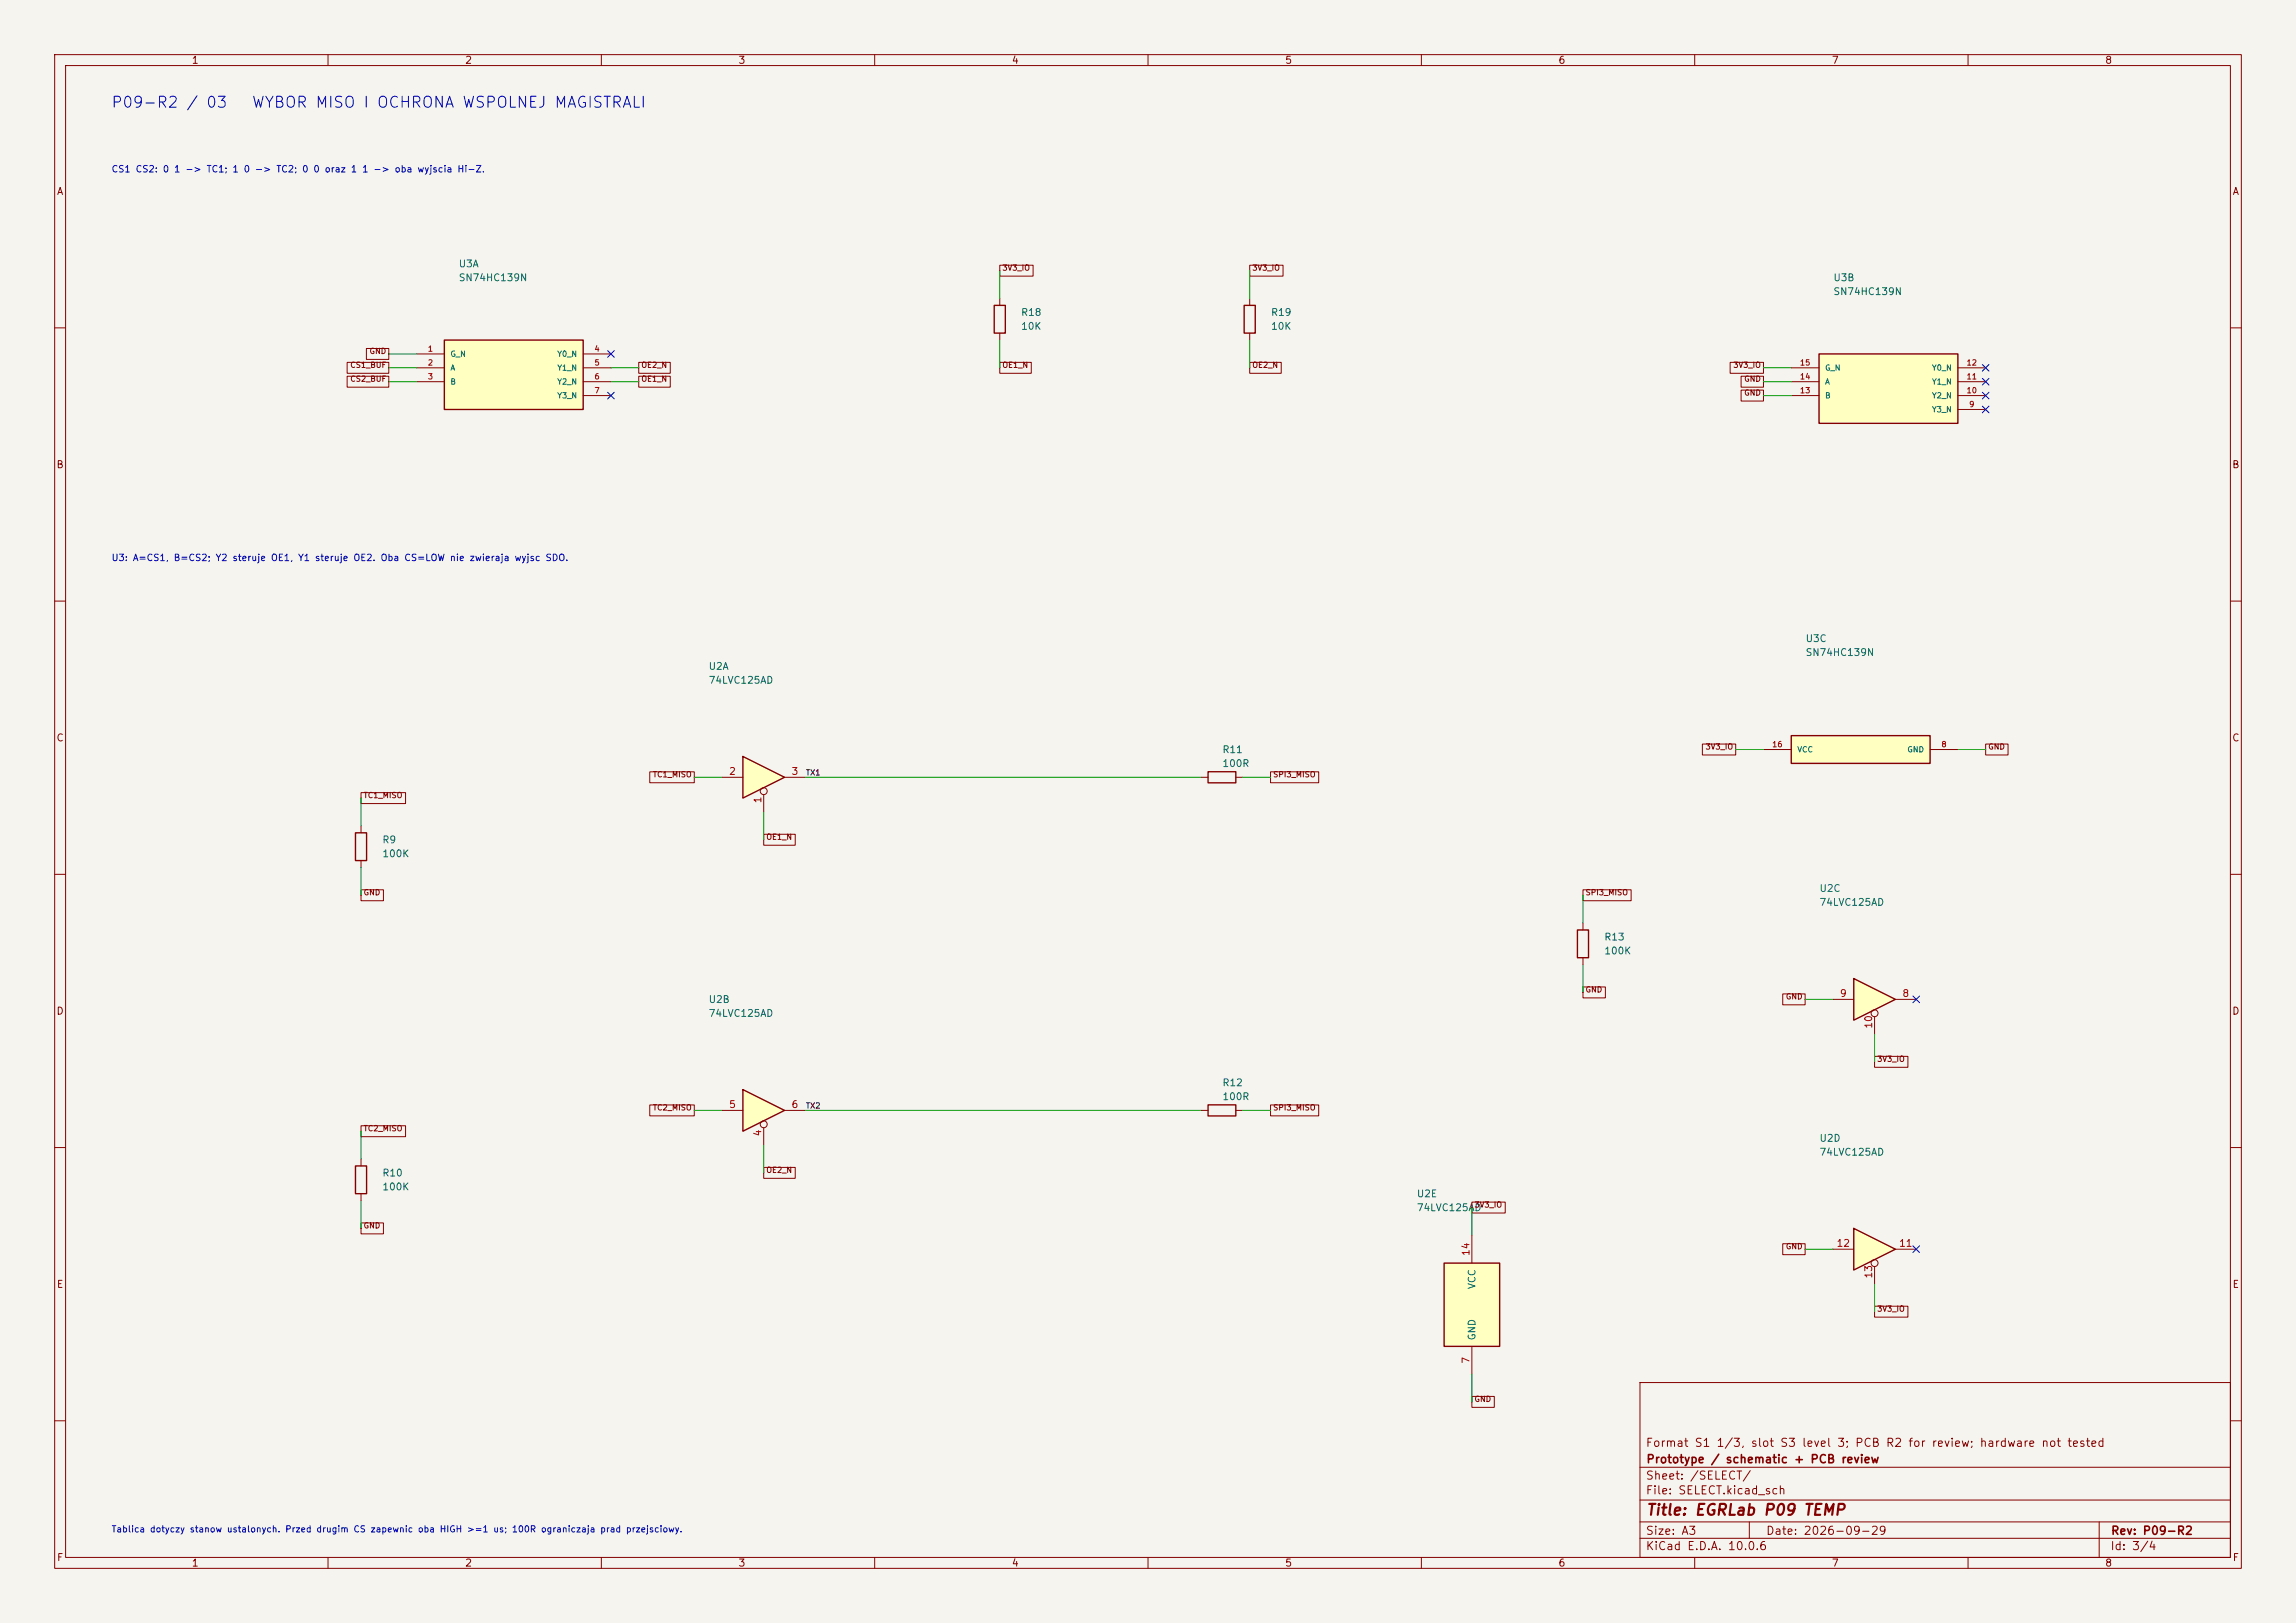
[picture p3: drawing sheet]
<svg xmlns="http://www.w3.org/2000/svg" width="420mm" height="297mm" viewBox="0 0 420 297" stroke-linecap="round" stroke-linejoin="round" font-family="sans-serif">
<defs><g id="words">
<g font-size="2" fill="#0000c2">
<text x="20.2" y="20.2">P09-R2 / 03</text>
<text x="45.9" y="20.2">WYBOR MISO I OCHRONA WSPOLNEJ MAGISTRALI</text>
</g>
<text font-size="2" fill="#840000" x="301" y="277.8">Title: EGRLab P09 TEMP</text>
<g font-size="1.5" fill="#840000">
<text x="300.9" y="265.1">Format S1 1/3, slot S3 level 3; PCB R2 for review; hardware not tested</text>
<text x="301" y="268.1">Prototype / schematic + PCB review</text>
<text x="300.9" y="273.8">File: SELECT.kicad_sch</text>
<text x="300.9" y="271.1">Sheet: /SELECT/</text>
<text x="300.9" y="281.2">Size: A3</text>
<text x="322.9" y="281.2">Date: 2026-09-29</text>
<text x="386" y="281.2">Rev: P09-R2</text>
<text x="300.9" y="284">KiCad E.D.A. 10.0.6</text>
<text x="385.9" y="284">Id: 3/4</text>
</g>
<g font-size="1.3" fill="#840000">
<text x="35" y="12">1</text>
<text x="85" y="12">2</text>
<text x="135" y="12">3</text>
<text x="185" y="12">4</text>
<text x="235" y="12">5</text>
<text x="285" y="12">6</text>
<text x="335" y="12">7</text>
<text x="385" y="12">8</text>
<text x="10.3" y="36">A</text>
<text x="408.3" y="36">A</text>
<text x="10.2" y="86">B</text>
<text x="408.2" y="86">B</text>
<text x="10.2" y="136">C</text>
<text x="408.2" y="136">C</text>
<text x="10.2" y="186">D</text>
<text x="408.2" y="186">D</text>
<text x="10.3" y="236">E</text>
<text x="408.3" y="236">E</text>
<text x="10.3" y="286">F</text>
<text x="35" y="287">1</text>
<text x="85" y="287">2</text>
<text x="135" y="287">3</text>
<text x="185" y="287">4</text>
<text x="235" y="287">5</text>
<text x="285" y="287">6</text>
<text x="335" y="287">7</text>
<text x="385" y="287">8</text>
<text x="408.3" y="286">F</text>
</g>
<g font-size="1.3" fill="#006464">
<text x="83.8" y="49.2">U3A</text>
<text x="83.8" y="51.8">SN74HC139N</text>
<text x="335.3" y="51.8">U3B</text>
<text x="186.7" y="58.1">R18</text>
<text x="232.4" y="58.1">R19</text>
<text x="335.3" y="54.3">SN74HC139N</text>
<text x="186.7" y="60.7">10K</text>
<text x="232.4" y="60.7">10K</text>
<text x="330.2" y="117.8">U3C</text>
<text x="129.5" y="122.9">U2A</text>
<text x="129.5" y="125.4">74LVC125AD</text>
<text x="330.2" y="120.3">SN74HC139N</text>
<text x="223.5" y="138.1">R11</text>
<text x="223.5" y="140.7">100R</text>
<text x="69.8" y="154.6">R9</text>
<text x="69.8" y="157.2">100K</text>
<text x="332.7" y="163.5">U2C</text>
<text x="332.7" y="166.1">74LVC125AD</text>
<text x="293.4" y="172.4">R13</text>
<text x="293.4" y="175">100K</text>
<text x="129.5" y="183.8">U2B</text>
<text x="129.5" y="186.4">74LVC125AD</text>
<text x="223.5" y="199.1">R12</text>
<text x="223.5" y="201.6">100R</text>
<text x="332.7" y="209.2">U2D</text>
<text x="69.8" y="215.6">R10</text>
<text x="332.7" y="211.8">74LVC125AD</text>
<text x="69.8" y="218.1">100K</text>
<text x="259.1" y="219.4">U2E</text>
<text x="259.1" y="221.9">74LVC125AD</text>
<text x="270.2" y="236" transform="rotate(-90 270.2 236)">VCC</text>
<text x="270.2" y="245.4" transform="rotate(-90 270.2 245.4)">GND</text>
</g>
<g font-size="1.3" fill="#a90000">
<text x="133.3" y="142.1">2</text>
<text x="144.7" y="142.1">3</text>
<text x="139.6" y="147.1" transform="rotate(-90 139.6 147.1)">1</text>
<text x="336.5" y="182.7">9</text>
<text x="347.9" y="182.7">8</text>
<text x="342.8" y="188.3" transform="rotate(-90 342.8 188.3)">10</text>
<text x="133.3" y="203.1">5</text>
<text x="144.7" y="203.1">6</text>
<text x="139.6" y="208.1" transform="rotate(-90 139.6 208.1)">4</text>
<text x="269.1" y="229.9" transform="rotate(-90 269.1 229.9)">14</text>
<text x="335.8" y="228.5">12</text>
<text x="347.3" y="228.5">11</text>
<text x="342.8" y="234.1" transform="rotate(-90 342.8 234.1)">13</text>
<text x="269.1" y="249.7" transform="rotate(-90 269.1 249.7)">7</text>
</g>
<g font-size="1.2" fill="#0000c2">
<text x="20.3" y="31.8">CS1 CS2: 0 1 -&gt; TC1; 1 0 -&gt; TC2; 0 0 oraz 1 1 -&gt; oba wyjscia Hi-Z.</text>
<text x="20.3" y="103">U3: A=CS1, B=CS2; Y2 steruje OE1, Y1 steruje OE2. Oba CS=LOW nie zwieraja wyjsc SDO.</text>
<text x="20.3" y="280.7">Tablica dotyczy stanow ustalonych. Przed drugim CS zapewnic oba HIGH &gt;=1 us; 100R ograniczaja prad przejsciowy.</text>
</g>
<g font-size="1" fill="#840000">
<text x="183.3" y="49.8">3V3_IO</text>
<text x="229" y="49.8">3V3_IO</text>
<text x="67.5" y="65">GND</text>
<text x="64" y="67.6">CS1_BUF</text>
<text x="64" y="70.1">CS2_BUF</text>
<text x="117.2" y="67.6">OE2_N</text>
<text x="117.2" y="70.1">OE1_N</text>
<text x="183.3" y="67.6">OE1_N</text>
<text x="229" y="67.6">OE2_N</text>
<text x="317" y="67.6">3V3_IO</text>
<text x="319" y="70.1">GND</text>
<text x="319" y="72.6">GND</text>
<text x="311.9" y="137.4">3V3_IO</text>
<text x="363.6" y="137.4">GND</text>
<text x="119.3" y="142.5">TC1_MISO</text>
<text x="232.8" y="142.5">SPI3_MISO</text>
<text x="66.4" y="146.3">TC1_MISO</text>
<text x="140.1" y="153.9">OE1_N</text>
<text x="66.4" y="164.1">GND</text>
<text x="289.9" y="164.1">SPI3_MISO</text>
<text x="289.9" y="181.9">GND</text>
<text x="326.6" y="183.1">GND</text>
<text x="343.3" y="194.6">3V3_IO</text>
<text x="119.3" y="203.4">TC2_MISO</text>
<text x="232.8" y="203.4">SPI3_MISO</text>
<text x="66.4" y="207.3">TC2_MISO</text>
<text x="140.1" y="214.9">OE2_N</text>
<text x="269.6" y="221.2">3V3_IO</text>
<text x="66.4" y="225">GND</text>
<text x="326.6" y="228.8">GND</text>
<text x="343.3" y="240.3">3V3_IO</text>
<text x="269.6" y="256.8">GND</text>
</g>
<g font-size="1" fill="#a90000">
<text x="78.2" y="64.6">1</text>
<text x="108.6" y="64.6">4</text>
<text x="78.2" y="67.1">2</text>
<text x="78.2" y="69.7">3</text>
<text x="108.6" y="67.1">5</text>
<text x="108.6" y="69.7">6</text>
<text x="329.1" y="69.7">14</text>
<text x="329.1" y="67.1">15</text>
<text x="359.6" y="69.7">11</text>
<text x="359.6" y="67.1">12</text>
<text x="108.6" y="72.2">7</text>
<text x="329.1" y="72.2">13</text>
<text x="359.6" y="72.2">10</text>
<text x="360.1" y="74.7">9</text>
<text x="324.1" y="137">16</text>
<text x="355" y="137">8</text>
</g>
<g font-size="1" fill="#006464">
<text x="82.3" y="65.5">G_N</text>
<text x="101.8" y="65.5">Y0_N</text>
<text x="82.3" y="68.1">A</text>
<text x="82.3" y="70.6">B</text>
<text x="101.8" y="68.1">Y1_N</text>
<text x="101.8" y="70.6">Y2_N</text>
<text x="333.8" y="70.6">A</text>
<text x="333.8" y="68.1">G_N</text>
<text x="353.3" y="70.6">Y1_N</text>
<text x="353.3" y="68.1">Y0_N</text>
<text x="101.8" y="73.1">Y3_N</text>
<text x="333.8" y="73.1">B</text>
<text x="353.3" y="75.7">Y3_N</text>
<text x="353.3" y="73.1">Y2_N</text>
<text x="328.7" y="137.9">VCC</text>
<text x="348.8" y="137.9">GND</text>
</g>
<g font-size="1" fill="#0f0f0f">
<text x="147.3" y="142.1">TX1</text>
<text x="147.3" y="203.1">TX2</text>
</g>
</g></defs>
<path d="M0 0h420v297h-420z" fill="#f5f4ef" stroke="#f5f4ef" stroke-width=".18"/>
<g fill="none" stroke="#840000" stroke-width=".18">
<path d="M10 10h400v277h-400zM12 12h396v273h-396zM60 10v2M110 10v2M160 10v2M210 10v2M260 10v2M310 10v2M360 10v2M10 60h2M408 60h2M10 110h2"/>
<path d="M408 110h2M10 160h2M408 160h2M10 210h2M408 210h2M300 253h108v32h-108zM10 260h2M300 278.5h108M300 274.5h108M300 268.5h108M320 278.5v3M384 278.5v6.5"/>
<path d="M408 260h2M60 285v2M110 285v2M160 285v2M210 285v2M260 285v2M300 281.5h108M310 285v2M360 285v2"/>
</g>
<path d="M135.9 138.4l7.6 3.8-7.6 3.9z" fill="#ffffc2"/>
<path d="M135.9 138.4l7.6 3.8-7.6 3.9z" fill="none" stroke="#840000" stroke-width=".25"/>
<g fill="none" stroke="#840000" stroke-width=".18">
<path d="M132.1 142.2h3.8M139.7 145.4v3.2M143.5 142.2h3.8"/>
<circle cx="139.7" cy="144.8" r=".63"/>
</g>
<path d="M339.1 224.8l7.6 3.8-7.6 3.8z" fill="#ffffc2"/>
<path d="M288.5 170.2h2.1v5.1h-2.1zM339.1 224.8l7.6 3.8-7.6 3.8z" fill="none" stroke="#840000" stroke-width=".25"/>
<g fill="none" stroke="#840000" stroke-width=".18">
<path d="M289.6 168.9v1.3M289.6 175.3v1.2M335.3 228.6h3.8M342.9 231.8v3.1M346.7 228.6h3.8"/>
<circle cx="342.9" cy="231.1" r=".63"/>
</g>
<path d="M264.2 231.1h10.1v15.3h-10.1z" fill="#ffffc2"/>
<path d="M65 152.4h2.1v5.1h-2.1zM264.2 231.1h10.1v15.3h-10.1z" fill="none" stroke="#840000" stroke-width=".25"/>
<path d="M66 151.1v1.3M66 157.5v1.3M269.2 226.1v5M269.2 246.4v5.1" fill="none" stroke="#840000" stroke-width=".18"/>
<path d="M327.7 134.6h25.4v5.1h-25.4z" fill="#ffffc2"/>
<path d="M327.7 134.6h25.4v5.1h-25.4zM65 213.4h2.1v5h-2.1z" fill="none" stroke="#840000" stroke-width=".25"/>
<path d="M322.6 137.2h5.1M353.1 137.2h5M66 212.1v1.3M66 218.4v1.3" fill="none" stroke="#840000" stroke-width=".18"/>
<path d="M81.3 62.2h25.4v12.7h-25.4z" fill="#ffffc2"/>
<path d="M181.9 55.9h2v5.1h-2zM81.3 62.2h25.4v12.7h-25.4zM221 141.2h5.1v2.1h-5.1zM221 202.2h5.1v2h-5.1z" fill="none" stroke="#840000" stroke-width=".25"/>
<g fill="none" stroke="#840000" stroke-width=".18">
<path d="M182.9 54.6v1.3M76.2 64.8h5.1M76.2 67.3h5.1M76.2 69.9h5.1M106.7 64.8h5.1M106.7 67.3h5.1M106.7 69.9h5.1M106.7 72.4h5.1M182.9 61v1.2M219.7 142.2h1.3M226.1 142.2h1.2M219.7 203.2h1.3"/>
<path d="M226.1 203.2h1.2"/>
</g>
<path d="M332.7 64.8h25.4v12.7h-25.4z" fill="#ffffc2"/>
<path d="M332.7 64.8h25.4v12.7h-25.4z" fill="none" stroke="#840000" stroke-width=".25"/>
<path d="M327.7 72.4h5M327.7 69.9h5M327.7 67.3h5M358.1 74.9h5.1M358.1 72.4h5.1M358.1 69.9h5.1M358.1 67.3h5.1" fill="none" stroke="#840000" stroke-width=".18"/>
<path d="M135.9 199.4l7.6 3.8-7.6 3.8z" fill="#ffffc2"/>
<path d="M227.6 55.9h2v5.1h-2zM135.9 199.4l7.6 3.8-7.6 3.8z" fill="none" stroke="#840000" stroke-width=".25"/>
<g fill="none" stroke="#840000" stroke-width=".18">
<path d="M228.6 54.6v1.3M228.6 61v1.2M132.1 203.2h3.8M139.7 206.4v3.2M143.5 203.2h3.8"/>
<circle cx="139.7" cy="205.7" r=".63"/>
</g>
<path d="M339.1 179.1l7.6 3.8-7.6 3.8z" fill="#ffffc2"/>
<path d="M339.1 179.1l7.6 3.8-7.6 3.8z" fill="none" stroke="#840000" stroke-width=".25"/>
<g fill="none" stroke="#840000" stroke-width=".18">
<path d="M182.9 48.5h6.1v2h-6.1zM228.6 48.5h6.1v2h-6.1zM63.5 66.3h7.6v2h-7.6zM63.5 68.8h7.6v2.1h-7.6zM67 63.8h4.1v2h-4.1zM116.8 66.3h5.8v2h-5.8zM116.8 68.8h5.8v2.1h-5.8zM182.9 66.3h5.7v2h-5.7zM228.6 66.3h5.8v2h-5.8zM316.5 66.3h6.1v2h-6.1zM318.5 71.4h4.1v2h-4.1zM318.5 68.8h4.1v2.1h-4.1z"/>
<path d="M311.4 136.2h6.1v2h-6.1zM363.2 136.2h4.1v2h-4.1zM66 145h8.2v2.1h-8.2zM118.9 141.2h8.1v2h-8.1zM139.7 152.7h5.8v2h-5.8zM232.4 141.2h8.8v2h-8.8zM66 162.8h4.1v2h-4.1zM289.6 162.8h8.8v2h-8.8zM289.6 180.6h4.1v2h-4.1zM326.1 181.9h4.1v2h-4.1zM335.3 182.9h3.8M342.9 193.3h6.1v2h-6.1z"/>
<path d="M342.9 186.1v3.1M346.7 182.9h3.8M66 206h8.2v2h-8.2zM118.9 202.2h8.1v2h-8.1zM139.7 213.6h5.8v2h-5.8zM232.4 202.2h8.8v2h-8.8zM269.2 220h6.1v2h-6.1zM66 223.8h4.1v2h-4.1zM326.1 227.6h4.1v2h-4.1zM342.9 239h6.1v2h-6.1zM269.2 255.5h4.1v2h-4.1z"/>
<circle cx="342.9" cy="185.4" r=".63"/>
</g>
<g fill="none" stroke="#009600" stroke-width=".18">
<path d="M182.9 49.5v5.1M228.6 49.5v5.1M71.1 69.9h5.1M71.1 67.3h5.1M71.1 64.8h5.1M111.8 69.9h5M111.8 67.3h5M182.9 62.2v5.1M228.6 62.2v5.1M322.6 69.9h5.1M322.6 72.4h5.1M322.6 67.3h5.1"/>
<path d="M317.5 137.2h5.1M358.1 137.2h5.1M66 146.1v5M66 158.8v5M127 142.2h5.1M139.7 148.6v5.1M147.3 142.2h72.4M227.3 142.2h5.1M289.6 163.8v5.1M289.6 176.5v5.1M330.2 182.9h5.1M342.9 189.2v5.1"/>
<path d="M66 207v5.1M66 219.7v5.1M127 203.2h5.1M139.7 209.6v5M147.3 203.2h72.4M227.3 203.2h5.1M269.2 221v5.1M330.2 228.6h5.1M342.9 234.9v5.1M269.2 251.5v5"/>
</g>
<g fill="none" stroke="#000084" stroke-width=".18">
<path d="M111.2 64.2l1.2 1.2M111.2 71.8l1.2 1.2M112.4 64.2l-1.2 1.2M112.4 71.8l-1.2 1.2M362.6 74.3l1.2 1.2M362.6 66.7l1.2 1.2M362.6 69.2l1.2 1.3M362.6 71.8l1.2 1.2M363.8 74.3l-1.2 1.2M363.8 66.7l-1.2 1.2M363.8 69.2l-1.2 1.3M363.8 71.8l-1.2 1.2"/>
<path d="M349.9 182.3l1.2 1.2M351.1 182.3l-1.2 1.2M349.9 228l1.2 1.2M351.1 228l-1.2 1.2"/>
</g>
<use href="#words"/>
</svg>
